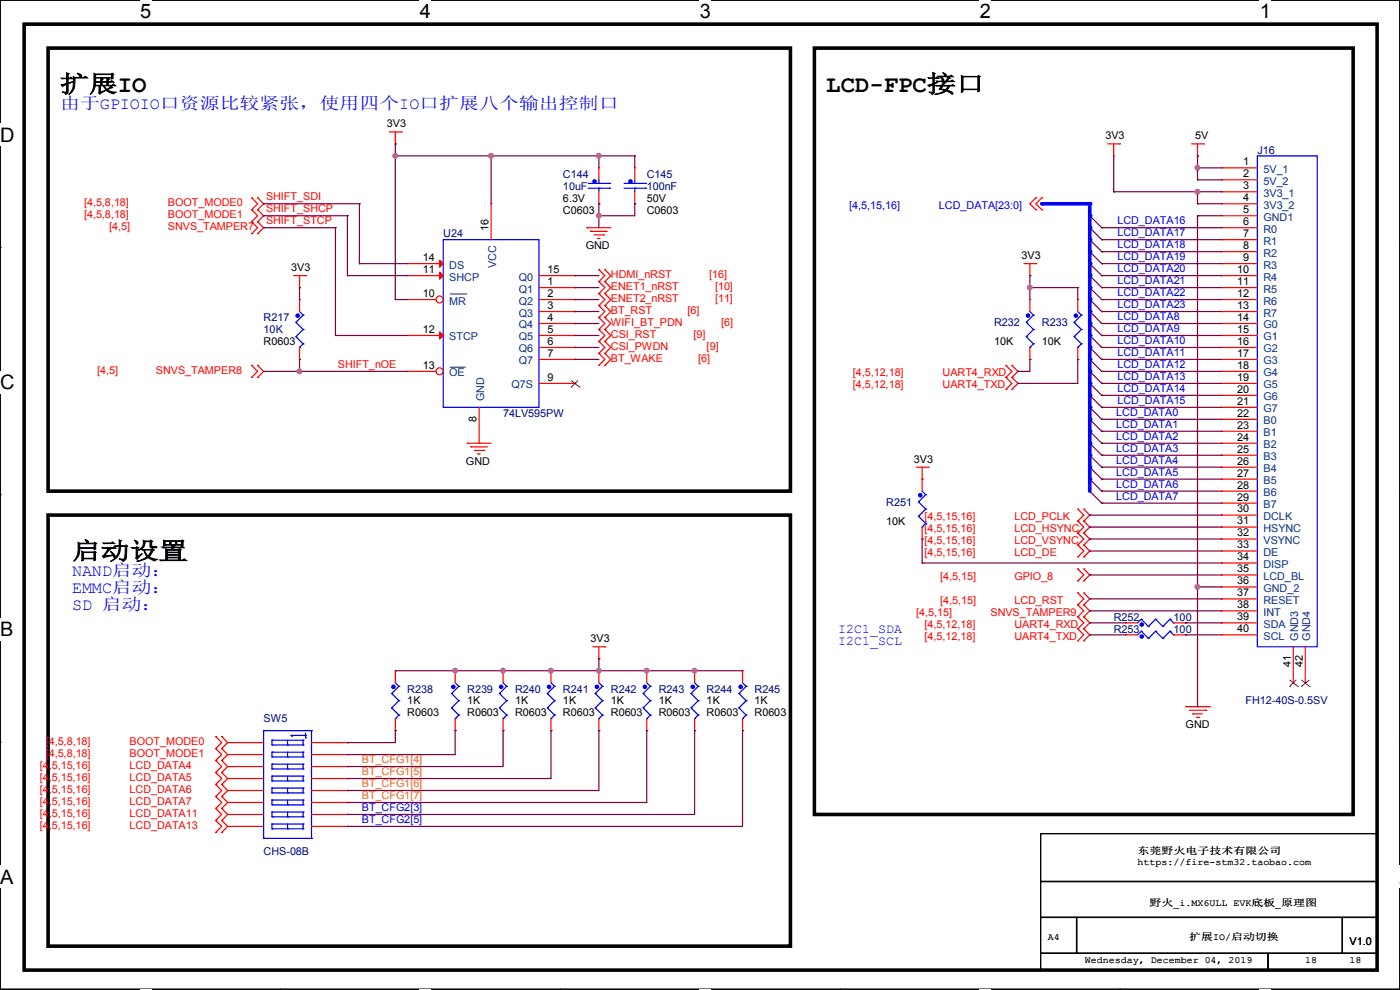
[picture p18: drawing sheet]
<svg xmlns="http://www.w3.org/2000/svg" width="297mm" height="210mm" viewBox="0 0 297 210" stroke-linecap="round" stroke-linejoin="round" font-family="sans-serif">
<defs><g id="words">
<g font-size="5.1">
<text x="12.7" y="19.6">扩展IO</text>
<text x="175.3" y="19.6">LCD-FPC接口</text>
<text x="15.3" y="118.6">启动设置</text>
</g>
<g font-size="4.2">
<text x="29.7" y="3.9">5</text>
<text x="89.1" y="3.9">4</text>
<text x="148.5" y="3.9">3</text>
<text x="207.9" y="3.9">2</text>
<text x="267.2" y="3.9">1</text>
<text x="0" y="30.1">D</text>
<text x="0" y="82.5">C</text>
<text x="0" y="135">B</text>
<text x="0" y="187.4">A</text>
<text x="297" y="187.4">A</text>
</g>
<g font-size="3.6" fill="#00f">
<text x="12.7" y="23.2">由于GPIOIO口资源比较紧张，使用四个IO口扩展八个输出控制口</text>
<text x="15.3" y="122.2">NAND启动：</text>
<text x="15.3" y="125.8">EMMC启动：</text>
<text x="15.3" y="129.3">SD 启动：</text>
</g>
<g font-size="2.8" fill="#00f">
<text x="177.8" y="134.4">I2C1_SDA</text>
<text x="177.8" y="136.9">I2C1_SCL</text>
</g>
<g font-size="2.3">
<text x="82.1" y="27">3V3</text>
<text x="234.5" y="29.5">3V3</text>
<text x="253.5" y="29.5">5V</text>
<text x="263.7" y="35.1">1</text>
<text x="263.7" y="37.6">2</text>
<text x="263.7" y="40.1">3</text>
<text x="119.4" y="42.8">6.3V</text>
<text x="119.4" y="45.3">C0603</text>
<text x="137.2" y="42.8">50V</text>
<text x="137.2" y="45.3">C0603</text>
<text x="263.7" y="42.7">4</text>
<text x="263.7" y="45.2">5</text>
<text x="263.7" y="47.8">6</text>
<text x="103.6" y="49.1" transform="rotate(-90 103.6 49.1)">16</text>
<text x="124.3" y="52.9">GND</text>
<text x="263.7" y="50.3">7</text>
<text x="263.7" y="52.8">8</text>
<text x="61.8" y="57.5">3V3</text>
<text x="89.7" y="55.4">14</text>
<text x="89.7" y="57.9">11</text>
<text x="116.1" y="57.9">15</text>
<text x="216.7" y="54.9">3V3</text>
<text x="262.4" y="57.9">10</text>
<text x="263.7" y="55.4">9</text>
<text x="89.7" y="63">10</text>
<text x="116.1" y="60.5">1</text>
<text x="116.1" y="63">2</text>
<text x="116.1" y="65.5">3</text>
<text x="262.4" y="60.5">11</text>
<text x="262.4" y="63">12</text>
<text x="262.4" y="65.5">13</text>
<text x="89.7" y="70.6">12</text>
<text x="116.1" y="70.6">5</text>
<text x="116.1" y="68.1">4</text>
<text x="262.4" y="70.6">15</text>
<text x="262.4" y="68.1">14</text>
<text x="55.9" y="73.2">R0603</text>
<text x="116.1" y="75.7">7</text>
<text x="116.1" y="73.2">6</text>
<text x="210.9" y="73.2">10K</text>
<text x="221" y="73.2">10K</text>
<text x="262.4" y="73.2">16</text>
<text x="262.4" y="75.7">17</text>
<text x="89.7" y="78.2">13</text>
<text x="116.1" y="80.8">9</text>
<text x="262.4" y="78.2">18</text>
<text x="262.4" y="80.8">19</text>
<text x="262.4" y="83.3">20</text>
<text x="101.1" y="89.4" transform="rotate(-90 101.1 89.4)">8</text>
<text x="262.4" y="85.9">21</text>
<text x="262.4" y="88.4">22</text>
<text x="262.4" y="90.9">23</text>
<text x="262.4" y="93.5">24</text>
<text x="98.9" y="98.6">GND</text>
<text x="193.9" y="98.1">3V3</text>
<text x="262.4" y="96">25</text>
<text x="262.4" y="98.6">26</text>
<text x="262.4" y="101.1">27</text>
<text x="262.4" y="103.6">28</text>
<text x="262.4" y="106.2">29</text>
<text x="188" y="111.3">10K</text>
<text x="262.4" y="108.7">30</text>
<text x="262.4" y="111.3">31</text>
<text x="262.4" y="113.8">32</text>
<text x="262.4" y="118.9">34</text>
<text x="262.4" y="116.3">33</text>
<text x="262.4" y="121.4">35</text>
<text x="262.4" y="124">36</text>
<text x="262.4" y="126.5">37</text>
<text x="262.4" y="129">38</text>
<text x="262.4" y="131.6">39</text>
<text x="125.3" y="136.2">3V3</text>
<text x="262.4" y="134.1">40</text>
<text x="273.8" y="141.5" transform="rotate(-90 273.8 141.5)">41</text>
<text x="276.4" y="141.5" transform="rotate(-90 276.4 141.5)">42</text>
<text x="86.4" y="149.4">1K</text>
<text x="99.1" y="149.4">1K</text>
<text x="109.3" y="149.4">1K</text>
<text x="119.4" y="149.4">1K</text>
<text x="129.6" y="149.4">1K</text>
<text x="139.8" y="149.4">1K</text>
<text x="149.9" y="149.4">1K</text>
<text x="160.1" y="149.4">1K</text>
<text x="86.4" y="152">R0603</text>
<text x="99.1" y="152">R0603</text>
<text x="109.3" y="152">R0603</text>
<text x="119.4" y="152">R0603</text>
<text x="129.6" y="152">R0603</text>
<text x="139.8" y="152">R0603</text>
<text x="149.9" y="152">R0603</text>
<text x="160.1" y="152">R0603</text>
<text x="251.5" y="154.5">GND</text>
<text x="286.3" y="200.5">V1.0</text>
</g>
<g font-size="2.3" fill="#000080">
<text x="266.8" y="32.6">J16</text>
<text x="119.4" y="37.7">C144</text>
<text x="119.4" y="40.2">10uF</text>
<text x="137.2" y="37.7">C145</text>
<text x="137.2" y="40.2">100nF</text>
<text x="94" y="50.4">U24</text>
<text x="55.9" y="68.2">R217</text>
<text x="55.9" y="70.7">10K</text>
<text x="210.9" y="69.2">R232</text>
<text x="221" y="69.2">R233</text>
<text x="106.7" y="88.5">74LV595PW</text>
<text x="188" y="107.3">R251</text>
<text x="236.3" y="131.7">R252</text>
<text x="249" y="131.7">100</text>
<text x="236.3" y="134.2">R253</text>
<text x="249" y="134.2">100</text>
<text x="86.4" y="146.9">R238</text>
<text x="99.1" y="146.9">R239</text>
<text x="109.3" y="146.9">R240</text>
<text x="119.4" y="146.9">R241</text>
<text x="129.6" y="146.9">R242</text>
<text x="139.8" y="146.9">R243</text>
<text x="149.9" y="146.9">R244</text>
<text x="160.1" y="146.9">R245</text>
<text x="264.2" y="149.4">FH12-40S-0.5SV</text>
<text x="55.9" y="153.2">SW5</text>
<text x="55.9" y="181.4">CHS-08B</text>
</g>
<g font-size="2.3" fill="#004080">
<text x="268" y="36.7">5V_1</text>
<text x="268" y="39.2">5V_2</text>
<text x="268" y="41.7">3V3_1</text>
<text x="268" y="44.3">3V3_2</text>
<text x="268" y="46.8">GND1</text>
<text x="268" y="49.4">R0</text>
<text x="268" y="51.9">R1</text>
<text x="95.3" y="57">DS</text>
<text x="95.3" y="59.5">SHCP</text>
<text x="105.2" y="56.9" transform="rotate(-90 105.2 56.9)">VCC</text>
<text x="110" y="59.5">Q0</text>
<text x="268" y="54.4">R2</text>
<text x="268" y="57">R3</text>
<text x="268" y="59.5">R4</text>
<text x="95.3" y="64.6">MR</text>
<text x="110" y="62.1">Q1</text>
<text x="110" y="64.6">Q2</text>
<text x="268" y="62.1">R5</text>
<text x="268" y="64.6">R6</text>
<text x="110" y="67.1">Q3</text>
<text x="110" y="69.7">Q4</text>
<text x="268" y="67.1">R7</text>
<text x="268" y="69.7">G0</text>
<text x="95.3" y="72.2">STCP</text>
<text x="110" y="77.3">Q7</text>
<text x="110" y="72.2">Q5</text>
<text x="110" y="74.8">Q6</text>
<text x="268" y="72.2">G1</text>
<text x="268" y="74.8">G2</text>
<text x="268" y="77.3">G3</text>
<text x="95.3" y="79.8">OE</text>
<text x="108.5" y="82.4">Q7S</text>
<text x="268" y="79.8">G4</text>
<text x="268" y="82.4">G5</text>
<text x="102.7" y="85.1" transform="rotate(-90 102.7 85.1)">GND</text>
<text x="268" y="84.9">G6</text>
<text x="268" y="87.5">G7</text>
<text x="268" y="90">B0</text>
<text x="268" y="92.5">B1</text>
<text x="268" y="95.1">B2</text>
<text x="268" y="97.6">B3</text>
<text x="268" y="100.2">B4</text>
<text x="268" y="102.7">B5</text>
<text x="268" y="105.2">B6</text>
<text x="268" y="107.8">B7</text>
<text x="268" y="110.3">DCLK</text>
<text x="268" y="112.9">HSYNC</text>
<text x="268" y="115.4">VSYNC</text>
<text x="268" y="117.9">DE</text>
<text x="268" y="120.5">DISP</text>
<text x="268" y="123">LCD_BL</text>
<text x="268" y="125.6">GND_2</text>
<text x="268" y="128.1">RESET</text>
<text x="268" y="130.6">INT</text>
<text x="268" y="135.7">SCL</text>
<text x="268" y="133.2">SDA</text>
<text x="275.4" y="135.9" transform="rotate(-90 275.4 135.9)">GND3</text>
<text x="278" y="135.9" transform="rotate(-90 278 135.9)">GND4</text>
</g>
<g font-size="2.3" fill="#f00">
<text x="17.8" y="43.8">[4,5,8,18]</text>
<text x="17.8" y="46.3">[4,5,8,18]</text>
<text x="35.6" y="43.8">BOOT_MODE0</text>
<text x="35.6" y="46.3">BOOT_MODE1</text>
<text x="56.4" y="42.5">SHIFT_SDI</text>
<text x="56.4" y="47.6">SHIFT_STCP</text>
<text x="56.4" y="45">SHIFT_SHCP</text>
<text x="23.2" y="48.9">[4,5]</text>
<text x="35.6" y="48.9">SNVS_TAMPER7</text>
<text x="129.6" y="59">HDMI_nRST</text>
<text x="150.4" y="59">[16]</text>
<text x="129.6" y="61.6">ENET1_nRST</text>
<text x="129.6" y="64.1">ENET2_nRST</text>
<text x="151.7" y="61.6">[10]</text>
<text x="151.7" y="64.1">[11]</text>
<text x="129.6" y="66.6">BT_RST</text>
<text x="129.6" y="69.2">WIFI_BT_PDN</text>
<text x="129.6" y="71.7">CSI_RST</text>
<text x="145.8" y="66.6">[6]</text>
<text x="147.1" y="71.7">[9]</text>
<text x="153" y="69.2">[6]</text>
<text x="129.6" y="74.3">CSI_PWDN</text>
<text x="129.6" y="76.8">BT_WAKE</text>
<text x="148.1" y="76.8">[6]</text>
<text x="149.9" y="74.3">[9]</text>
<text x="20.6" y="79.3">[4,5]</text>
<text x="33.1" y="79.3">SNVS_TAMPER8</text>
<text x="71.7" y="78.1">SHIFT_nOE</text>
<text x="180.9" y="79.8">[4,5,12,18]</text>
<text x="180.9" y="82.4">[4,5,12,18]</text>
<text x="200" y="79.8">UART4_RXD</text>
<text x="200" y="82.4">UART4_TXD</text>
<text x="196.1" y="110.3">[4,5,15,16]</text>
<text x="196.1" y="112.9">[4,5,15,16]</text>
<text x="215.2" y="110.3">LCD_PCLK</text>
<text x="215.2" y="112.9">LCD_HSYNC</text>
<text x="196.1" y="115.4">[4,5,15,16]</text>
<text x="196.1" y="117.9">[4,5,15,16]</text>
<text x="215.2" y="115.4">LCD_VSYNC</text>
<text x="215.2" y="117.9">LCD_DE</text>
<text x="199.4" y="123">[4,5,15]</text>
<text x="215.2" y="123">GPIO_8</text>
<text x="194.4" y="130.6">[4,5,15]</text>
<text x="199.4" y="128.1">[4,5,15]</text>
<text x="210.1" y="130.6">SNVS_TAMPER9</text>
<text x="215.2" y="128.1">LCD_RST</text>
<text x="196.1" y="133.2">[4,5,12,18]</text>
<text x="196.1" y="135.7">[4,5,12,18]</text>
<text x="215.2" y="133.2">UART4_RXD</text>
<text x="215.2" y="135.7">UART4_TXD</text>
<text x="9.7" y="158.1">[4,5,8,18]</text>
<text x="9.7" y="160.6">[4,5,8,18]</text>
<text x="27.5" y="158.1">BOOT_MODE0</text>
<text x="27.5" y="160.6">BOOT_MODE1</text>
<text x="8.4" y="163.2">[4,5,15,16]</text>
<text x="8.4" y="165.7">[4,5,15,16]</text>
<text x="27.5" y="163.2">LCD_DATA4</text>
<text x="27.5" y="165.7">LCD_DATA5</text>
<text x="8.4" y="168.2">[4,5,15,16]</text>
<text x="8.4" y="170.8">[4,5,15,16]</text>
<text x="8.4" y="173.3">[4,5,15,16]</text>
<text x="27.5" y="168.2">LCD_DATA6</text>
<text x="27.5" y="170.8">LCD_DATA7</text>
<text x="27.5" y="173.3">LCD_DATA11</text>
<text x="8.4" y="175.9">[4,5,15,16]</text>
<text x="27.5" y="175.9">LCD_DATA13</text>
</g>
<g font-size="2.3" fill="#00f">
<text x="180.1" y="44.3">[4,5,15,16]</text>
<text x="199.2" y="44.3">LCD_DATA[23:0]</text>
<text x="237" y="47.6">LCD_DATA16</text>
<text x="237" y="52.7">LCD_DATA18</text>
<text x="237" y="50.1">LCD_DATA17</text>
<text x="237" y="57.7">LCD_DATA20</text>
<text x="237" y="55.2">LCD_DATA19</text>
<text x="237" y="62.8">LCD_DATA22</text>
<text x="237" y="60.3">LCD_DATA21</text>
<text x="237" y="65.4">LCD_DATA23</text>
<text x="237" y="70.4">LCD_DATA9</text>
<text x="237" y="67.9">LCD_DATA8</text>
<text x="237" y="75.5">LCD_DATA11</text>
<text x="237" y="73">LCD_DATA10</text>
<text x="237" y="83.1">LCD_DATA14</text>
<text x="237" y="80.6">LCD_DATA13</text>
<text x="237" y="78.1">LCD_DATA12</text>
<text x="236.8" y="88.2">LCD_DATA0</text>
<text x="237" y="85.7">LCD_DATA15</text>
<text x="236.8" y="95.8">LCD_DATA3</text>
<text x="236.8" y="93.3">LCD_DATA2</text>
<text x="236.8" y="90.8">LCD_DATA1</text>
<text x="236.8" y="98.4">LCD_DATA4</text>
<text x="236.8" y="100.9">LCD_DATA5</text>
<text x="236.8" y="103.5">LCD_DATA6</text>
<text x="236.8" y="106">LCD_DATA7</text>
<text x="76.8" y="172">BT_CFG2[3]</text>
<text x="76.8" y="174.6">BT_CFG2[5]</text>
</g>
<g font-size="2.3" fill="#ff8000">
<text x="76.8" y="161.9">BT_CFG1[4]</text>
<text x="76.8" y="164.4">BT_CFG1[5]</text>
<text x="76.8" y="167">BT_CFG1[6]</text>
<text x="76.8" y="169.5">BT_CFG1[7]</text>
</g>
<g font-size="2">
<text x="241.3" y="183.5">https://fire-stm32.taobao.com</text>
<text x="241.3" y="181.2">东莞野火电子技术有限公司</text>
<text x="243.9" y="192.1">野火_i.MX6ULL EVK底板_原理图</text>
<text x="222.3" y="199.5">A4</text>
<text x="252.3" y="199.5">扩展IO/启动切换</text>
<text x="230.2" y="204.3">Wednesday, December 04, 2019</text>
<text x="276.9" y="204.3">18</text>
<text x="286.3" y="204.3">18</text>
</g>
</g></defs>
<path d="M0 0h297v209.8h-297z" fill="none" stroke="#000" stroke-width=".25"/>
<g fill="#fff">
<path d="M29.7 0h2.4v4.8h-2.4z"/>
<path d="M29.7 209.8h2.4v.2h-2.4z"/>
</g>
<path d="M59.4 0h.1M59.4 209.8h.1" fill="none" stroke="#000" stroke-width=".25"/>
<g fill="#fff">
<path d="M89.1 0h2.3v4.8h-2.3z"/>
<path d="M89.1 209.8h2.3v.2h-2.3z"/>
</g>
<path d="M118.8 0h.1M118.8 209.8h.1" fill="none" stroke="#000" stroke-width=".25"/>
<g fill="#fff">
<path d="M148.5 0h2.3v4.8h-2.3z"/>
<path d="M148.5 209.8h2.3v.2h-2.3z"/>
</g>
<path d="M178.2 0h.1M178.2 209.8h.1" fill="none" stroke="#000" stroke-width=".25"/>
<g fill="#fff">
<path d="M207.9 0h2.3v4.8h-2.3z"/>
<path d="M207.9 209.8h2.3v.2h-2.3z"/>
</g>
<path d="M237.6 0h.1M237.6 209.8h.1" fill="none" stroke="#000" stroke-width=".25"/>
<g fill="#fff">
<path d="M267.3 0h2.3v4.8h-2.3z"/>
<path d="M267.3 209.8h2.3v.2h-2.3z"/>
<path d="M0 26.2h3.1v4.8h-3.1z"/>
<path d="M0 78.7h3.1v4.7h-3.1z"/>
</g>
<path d="M0 52.5h.1M297 52.5h.1" fill="none" stroke="#000" stroke-width=".25"/>
<path d="M0 131.1h2.9v4.8h-2.9z" fill="#fff"/>
<path d="M0 104.9h.1M297 104.9h.1" fill="none" stroke="#000" stroke-width=".25"/>
<g fill="#fff">
<path d="M0 183.6h2.9v4.7h-2.9z"/>
<path d="M296.9 183.6h.1v4.7h-.1z"/>
</g>
<path d="M0 157.4h.1M297 157.4h.1M220.8 176.8h71.3v10.2h-71.3zM220.8 187h71.3v7.6h-71.3zM220.8 194.6h7.6v7.6h-7.6zM228.4 194.6h56.4v7.6h-56.4zM284.8 194.6h7.3v7.6h-7.3zM220.8 202.2h48.2v3.6h-48.2zM269 202.2h23.1v3.6h-23.1z" fill="none" stroke="#000" stroke-width=".25"/>
<path d="M5.1 5.1h287v200.7h-287zM10.2 10.2h157.5v94h-157.5zM172.8 10.2h114.3v162.6h-114.3zM10.2 109.3h157.5v91.4h-157.5z" fill="none" stroke="#000" stroke-width=".76"/>
<g fill="none" stroke="#f00" stroke-width=".25">
<path d="M82.6 28h2.5M83.9 30.5h.1M83.9 28v2.5M85.1 28h.1M235 30.5h2.5M236.3 33.1h.1M236.3 30.5v2.6M237.5 30.5h.1M252.8 30.5h2.5M254 33.1h.1M254 30.5v2.6M255.3 30.5h.1"/>
<path d="M259.1 35.6h.1M259.1 38.1h.1M259.1 35.6h7.6M259.1 38.1h7.6M53.4 42h.1M53.4 44.5h.1M53.4 47h.1M53.4 49.6h.1M53.4 42l1.3 1.2-1.3 1.3M53.4 44.5l1.3 1.3-1.3 1.2M53.4 47l1.3 1.3-1.3 1.3M54.7 44.5h.1"/>
<path d="M54.7 42h.1M54.7 47h.1M54.7 49.6h.1M54.7 42l1.2 1.2-1.2 1.3M54.7 44.5l1.2 1.3-1.2 1.2M54.7 47l1.2 1.3-1.2 1.3M62.3 58.5h2.5M63.5 58.5v2.5M64.8 58.5h.1M124.5 48.3h.1M124.5 48.3h5.1M125.3 49.1h.1"/>
<path d="M125.3 49.1h3.5M126 49.8h2.1M126.8 50.6h.1M126.8 50.6h.5M127 57.2h.1M127 59.7h.1M127 57.2l1.3 1.3-1.3 1.2M127 59.7l1.3 1.3-1.3 1.3M128.1 49.8h.1M128.3 57.2h.1M128.3 59.7h.1M128.3 57.2l1.3 1.3-1.3 1.2"/>
<path d="M128.3 59.7l1.3 1.3-1.3 1.3M217.2 55.9h2.6M218.5 58.5h.1M218.5 55.9v2.6M219.8 55.9h.1M219.8 42h.1M219.8 44.5h.1M219.8 42l-1.3 1.2 1.3 1.3M221 42h.1M221 44.5h.1M221 42l-1.2 1.2 1.2 1.3M259.1 40.7h.1"/>
<path d="M259.1 43.2h.1M259.1 45.8h.1M259.1 48.3h.1M259.1 50.8h.1M259.1 53.4h.1M259.1 55.9h.1M259.1 58.5h.1M259.1 48.3h7.6M259.1 58.5h7.6M259.1 55.9h7.6M259.1 40.7h7.6M259.1 43.2h7.6"/>
<path d="M259.1 45.8h7.6M259.1 50.8h7.6M259.1 53.4h7.6M53.4 77.5h.1M53.4 77.5l1.3 1.3-1.3 1.3M54.7 77.5h.1M54.7 77.5l1.2 1.3-1.2 1.3M63.5 61h.1M127 62.3h.1M127 72.4h.1M127 75h.1M127 64.8h.1"/>
<path d="M127 67.4h.1M127 69.9h.1M127 77.5h.1M127 72.4l1.3 1.3-1.3 1.3M127 62.3l1.3 1.2-1.3 1.3M127 64.8l1.3 1.3-1.3 1.3M127 67.4l1.3 1.2-1.3 1.3M127 69.9l1.3 1.3-1.3 1.2M127 75l1.3 1.2-1.3 1.3M128.3 62.3h.1M128.3 72.4h.1M128.3 75h.1"/>
<path d="M128.3 64.8h.1M128.3 67.4h.1M128.3 69.9h.1M128.3 77.5h.1M128.3 72.4l1.3 1.3-1.3 1.3M128.3 62.3l1.3 1.2-1.3 1.3M128.3 64.8l1.3 1.3-1.3 1.3M128.3 67.4l1.3 1.2-1.3 1.3M128.3 69.9l1.3 1.3-1.3 1.2M128.3 75l1.3 1.2-1.3 1.3M213.4 77.5h.1M213.4 77.5l1.3 1.3-1.3 1.3"/>
<path d="M214.7 77.5h.1M214.7 77.5l1.2 1.3-1.2 1.3M228.6 63.5h.1M228.6 76.2h.1M228.6 63.5v2.6M228.6 73.7v2.5M259.1 61h.1M259.1 63.5h.1M259.1 66.1h.1M259.1 71.2h.1M259.1 73.7h.1M259.1 76.2h.1"/>
<path d="M259.1 78.8h.1M259.1 68.6h.1M259.1 61h7.6M259.1 63.5h7.6M259.1 66.1h7.6M259.1 71.2h7.6M259.1 73.7h7.6M259.1 76.2h7.6M259.1 78.8h7.6M259.1 68.6h7.6M53.4 80.1h.1M54.7 80.1h.1"/>
<path d="M99.1 94h.1M99.1 94h5.1M99.9 94.8h.1M99.9 94.8h3.5M100.6 95.5h2.1M101.4 96.3h.1M101.4 96.3h.5M102.7 95.5h.1M194.4 99.1h2.5M195.6 99.1v5.1M196.9 99.1h.1M213.4 80.1h.1"/>
<path d="M213.4 82.6h.1M213.4 80.1l1.3 1.2-1.3 1.3M214.7 80.1h.1M214.7 82.6h.1M214.7 80.1l1.2 1.2-1.2 1.3M259.1 81.3h.1M259.1 83.9h.1M259.1 86.4h.1M259.1 88.9h.1M259.1 91.5h.1M259.1 94h.1M259.1 96.6h.1"/>
<path d="M259.1 99.1h.1M259.1 94h7.6M259.1 99.1h7.6M259.1 81.3h7.6M259.1 83.9h7.6M259.1 86.4h7.6M259.1 88.9h7.6M259.1 91.5h7.6M259.1 96.6h7.6M195.6 101.6h.1M195.6 114.3h.1M195.6 111.8v2.5"/>
<path d="M228.6 115.6h.1M228.6 113.1h.1M228.6 110.5h.1M228.6 108h.1M228.6 118.2h.1M228.6 113.1l1.3 1.2-1.3 1.3M228.6 108l1.3 1.3-1.3 1.2M228.6 110.5l1.3 1.3-1.3 1.3M228.6 115.6l1.3 1.3-1.3 1.3M229.9 113.1h.1M229.9 115.6h.1M229.9 108h.1"/>
<path d="M229.9 110.5h.1M229.9 118.2h.1M229.9 113.1l1.3 1.2-1.3 1.3M229.9 108l1.3 1.3-1.3 1.2M229.9 110.5l1.3 1.3-1.3 1.3M229.9 115.6l1.3 1.3-1.3 1.3M259.1 101.6h.1M259.1 104.2h.1M259.1 106.7h.1M259.1 109.3h.1M259.1 119.4h.1M259.1 111.8h.1"/>
<path d="M259.1 114.3h.1M259.1 116.9h.1M259.1 101.6h7.6M259.1 104.2h7.6M259.1 106.7h7.6M259.1 109.3h7.6M259.1 119.4h7.6M259.1 111.8h7.6M259.1 114.3h7.6M259.1 116.9h7.6M125.8 137.2h2.5M127 139.7h.1"/>
<path d="M127 137.2v2.5M128.3 137.2h.1M228.6 133.4h.1M228.6 130.9h.1M228.6 135.9h.1M228.6 123.2h.1M228.6 120.7h.1M228.6 128.3h.1M228.6 125.8h.1M228.6 130.9l1.3 1.2-1.3 1.3M228.6 133.4l1.3 1.3-1.3 1.2M228.6 120.7l1.3 1.3-1.3 1.2"/>
<path d="M228.6 125.8l1.3 1.2-1.3 1.3M228.6 128.3l1.3 1.3-1.3 1.3M229.9 130.9h.1M229.9 133.4h.1M229.9 135.9h.1M229.9 120.7h.1M229.9 123.2h.1M229.9 125.8h.1M229.9 128.3h.1M229.9 130.9l1.3 1.2-1.3 1.3M229.9 133.4l1.3 1.3-1.3 1.2M229.9 120.7l1.3 1.3-1.3 1.2"/>
<path d="M229.9 125.8l1.3 1.2-1.3 1.3M229.9 128.3l1.3 1.3-1.3 1.3M238.8 132.1h.1M238.8 134.7h.1M238.8 134.7h2.5M238.8 132.1h2.5M249 134.7h2.5M249 132.1h2.5M251.5 132.1h.1M251.5 134.7h.1M259.1 122h.1M259.1 124.5h.1"/>
<path d="M259.1 127h.1M259.1 129.6h.1M259.1 134.7h.1M259.1 132.1h.1M259.1 122h7.6M259.1 124.5h7.6M259.1 127h7.6M259.1 129.6h7.6M259.1 134.7h7.6M259.1 132.1h7.6M274.4 137.2v7.6M276.9 137.2v7.6"/>
<path d="M45.8 158.8h.1M45.8 156.3h.1M45.8 156.3l1.2 1.2-1.2 1.3M45.8 158.8l1.2 1.3-1.2 1.2M47 156.3h.1M47 158.8h.1M47 156.3l1.3 1.2M47 158.8l1.3 1.3M48.3 157.5h.1M48.3 157.5l-1.3 1.3M48.3 157.5h7.6M66.1 157.5h7.6"/>
<path d="M73.7 157.5h.1M83.9 142.3h.1M83.9 155h.1M83.9 142.3v2.5M83.9 152.4v2.6M96.6 142.3h.1M96.6 155h.1M96.6 142.3v2.5M96.6 152.4v2.6M127 142.3h.1M127 155h.1M127 142.3v2.5"/>
<path d="M127 152.4v2.6M137.2 142.3h.1M137.2 155h.1M137.2 142.3v2.5M137.2 152.4v2.6M147.4 142.3h.1M147.4 155h.1M147.4 142.3v2.5M147.4 152.4v2.6M251.5 149.9h5.1M252.3 150.7h3.5M253 151.4h.1"/>
<path d="M253 151.4h2.1M253.8 152.2h.5M254.3 152.2h.1M255.8 150.7h.1M256.6 149.9h.1M274.4 144.8h.1M276.9 144.8h.1M45.8 163.9h.1M45.8 161.3h.1M45.8 166.4h.1M45.8 169h.1M45.8 171.5h.1"/>
<path d="M45.8 174h.1M45.8 176.6h.1M45.8 161.3l1.2 1.3-1.2 1.3M45.8 163.9l1.2 1.2-1.2 1.3M45.8 166.4l1.2 1.3-1.2 1.3M45.8 169l1.2 1.2-1.2 1.3M45.8 171.5l1.2 1.3-1.2 1.2M45.8 174l1.2 1.3-1.2 1.3M47 161.3h.1M47 163.9h.1M47 166.4h.1M47 169h.1"/>
<path d="M47 171.5h.1M47 174h.1M47 176.6h.1M47 161.3l1.3 1.3M47 163.9l1.3 1.2M47 166.4l1.3 1.3M47 169l1.3 1.2M47 171.5l1.3 1.3M47 174l1.3 1.3M48.3 160.1h.1M48.3 162.6h.1M48.3 165.1h.1"/>
<path d="M48.3 167.7h.1M48.3 170.2h.1M48.3 172.8h.1M48.3 175.3h.1M48.3 162.6l-1.3 1.3M48.3 165.1l-1.3 1.3M48.3 167.7l-1.3 1.3M48.3 170.2l-1.3 1.3M48.3 172.8l-1.3 1.2M48.3 175.3l-1.3 1.3M48.3 160.1l-1.3 1.2M48.3 160.1h7.6"/>
<path d="M48.3 162.6h7.6M48.3 165.1h7.6M48.3 167.7h7.6M48.3 170.2h7.6M48.3 172.8h7.6M48.3 175.3h7.6M66.1 160.1h7.6M66.1 162.6h7.6M66.1 165.1h7.6M66.1 167.7h7.6M66.1 170.2h7.6M66.1 172.8h7.6"/>
<path d="M66.1 175.3h7.6M73.7 160.1h.1M73.7 162.6h.1M73.7 165.1h.1M73.7 167.7h.1M73.7 170.2h.1M73.7 172.8h.1M73.7 175.3h.1"/>
</g>
<g fill="none" stroke="#800040" stroke-width=".25">
<path d="M231.2 58.5l2.5 2.5M231.2 55.9l2.5 2.6M231.2 53.4l2.5 2.5M231.2 50.8l2.5 2.6M231.2 48.3l2.5 2.5M231.2 45.8l2.5 2.5M233.7 58.5h.1M233.7 55.9h.1M233.7 53.4h.1M233.7 50.8h.1M233.7 48.3h.1M231.2 78.8l2.5 2.5"/>
<path d="M231.2 76.2l2.5 2.6M231.2 73.7l2.5 2.5M231.2 71.2l2.5 2.5M231.2 68.6l2.5 2.6M231.2 66.1l2.5 2.5M231.2 63.5l2.5 2.6M231.2 61l2.5 2.5M233.7 78.8h.1M233.7 76.2h.1M233.7 73.7h.1M233.7 71.2h.1M233.7 68.6h.1"/>
<path d="M233.7 66.1h.1M233.7 63.5h.1M233.7 61h.1M231.2 99.1l2.5 2.5M231.2 96.6l2.5 2.5M231.2 94l2.5 2.6M231.2 91.5l2.5 2.5M231.2 88.9l2.5 2.6M231.2 86.4l2.5 2.5M231.2 83.9l2.5 2.5M231.2 81.3l2.5 2.6M233.7 99.1h.1"/>
<path d="M233.7 96.6h.1M233.7 94h.1M233.7 91.5h.1M233.7 88.9h.1M233.7 86.4h.1M233.7 83.9h.1M233.7 81.3h.1M231.2 104.2l2.5 2.5M231.2 101.6l2.5 2.6M233.7 106.7h.1M233.7 104.2h.1M233.7 101.6h.1"/>
</g>
<g fill="none" stroke="#00f" stroke-width=".25">
<path d="M266.7 33.1h12.7v104.1h-12.7zM94 50.8h20.3v35.6h-20.3zM227.9 68.4h.1M227.9 71.4h.1M227.9 68.4l1.5 1.5M227.9 71.4l1.5 1.5M228.6 73.7h.1M228.6 66.1l.8 .7M229.4 66.8h.1M229.4 69.9h.1M229.4 72.9h.1M229.4 66.8l-1.5 1.6"/>
<path d="M229.4 69.9l-1.5 1.5M229.4 72.9l-.8 .8M194.9 106.5h.1M194.9 109.5h.1M194.9 106.5l1.5 1.5M194.9 109.5l1.5 1.5M195.6 111.8h.1M195.6 104.2l.8 .7M196.4 104.9h.1M196.4 108h.1M196.4 111h.1M196.4 104.9l-1.5 1.6"/>
<path d="M196.4 108l-1.5 1.5M196.4 111l-.8 .8M242.1 131.4h.1M242.1 133.9h.1M242.1 131.4l-.8 .7M242.1 131.4l1.5 1.5M242.1 133.9l-.8 .8M242.1 133.9l1.5 1.5M243.6 132.9h.1M243.6 135.4h.1M245.2 131.4h.1M245.2 133.9h.1"/>
<path d="M245.2 131.4l-1.6 1.5M245.2 131.4l1.5 1.5M245.2 133.9l-1.6 1.5M245.2 133.9l1.5 1.5M246.7 132.9h.1M246.7 135.4h.1M248.2 131.4h.1M248.2 133.9h.1M248.2 131.4l-1.5 1.5M248.2 131.4l.8 .7M248.2 133.9l-1.5 1.5M248.2 133.9l.8 .8"/>
<path d="M249 132.1h.1M249 134.7h.1M55.9 155h.1M55.9 155v22.8M55.9 155h10.2M57.7 158h.1M57.7 157h.1M57.7 159.6h.1M57.7 157h6.6M57.7 158h6.6M57.7 157v1M57.7 159.6v1"/>
<path d="M57.7 159.6h6.6M61 158h.1M61 157v1M61 159.6v1M61.8 156h.1M61.8 156l.2 .3M61.8 156h3M64.3 157h.1M64.3 158h.1M64.3 159.6h.1M64.3 157v1M64.3 159.6v1"/>
<path d="M64.8 156h.1M64.8 156.5h.1M64.8 155.5v1M66.1 155h.1M66.1 155v22.8M83.1 147.1h.1M83.1 150.2h.1M83.1 147.1l1.5 1.5M83.1 150.2l1.5 1.5M83.9 152.4h.1M83.9 144.8l.7 .8M84.6 145.6h.1"/>
<path d="M84.6 148.6h.1M84.6 151.7h.1M84.6 145.6l-1.5 1.5M84.6 148.6l-1.5 1.6M84.6 151.7l-.7 .7M95.8 147.1h.1M95.8 150.2h.1M95.8 147.1l1.5 1.5M95.8 150.2l1.5 1.5M96.6 152.4h.1M96.6 144.8l.7 .8M97.3 145.6h.1"/>
<path d="M97.3 148.6h.1M97.3 151.7h.1M97.3 145.6l-1.5 1.5M97.3 148.6l-1.5 1.6M97.3 151.7l-.7 .7M126.3 147.1h.1M126.3 150.2h.1M126.3 147.1l1.5 1.5M126.3 150.2l1.5 1.5M127 152.4h.1M127 144.8l.8 .8M127.8 145.6h.1"/>
<path d="M127.8 148.6h.1M127.8 151.7h.1M127.8 145.6l-1.5 1.5M127.8 148.6l-1.5 1.6M127.8 151.7l-.8 .7M136.4 147.1h.1M136.4 150.2h.1M136.4 147.1l1.6 1.5M136.4 150.2l1.6 1.5M137.2 152.4h.1M137.2 144.8l.8 .8M138 145.6h.1"/>
<path d="M138 148.6h.1M138 151.7h.1M138 145.6l-1.6 1.5M138 148.6l-1.6 1.6M138 151.7l-.8 .7M146.6 147.1h.1M146.6 150.2h.1M146.6 147.1l1.5 1.5M146.6 150.2l1.5 1.5M147.4 152.4h.1M147.4 144.8l.7 .8M148.1 145.6h.1"/>
<path d="M148.1 148.6h.1M148.1 151.7h.1M148.1 145.6l-1.5 1.5M148.1 148.6l-1.5 1.6M148.1 151.7l-.7 .7M55.9 177.8h.1M55.9 177.8h10.2M57.7 160.6h.1M57.7 163.1h.1M57.7 162.1h.1M57.7 165.7h.1M57.7 164.6h.1"/>
<path d="M57.7 168.2h.1M57.7 167.2h.1M57.7 170.7h.1M57.7 169.7h.1M57.7 173.3h.1M57.7 172.3h.1M57.7 175.8h.1M57.7 174.8h.1M57.7 162.1v1M57.7 164.6v1.1M57.7 167.2v1M57.7 169.7v1"/>
<path d="M57.7 172.3v1M57.7 174.8v1M57.7 160.6h6.6M57.7 162.1h6.6M57.7 163.1h6.6M57.7 164.6h6.6M57.7 165.7h6.6M57.7 167.2h6.6M57.7 168.2h6.6M57.7 169.7h6.6M57.7 170.7h6.6M57.7 172.3h6.6"/>
<path d="M57.7 173.3h6.6M57.7 174.8h6.6M57.7 175.8h6.6M61 160.6h.1M61 163.1h.1M61 165.7h.1M61 168.2h.1M61 170.7h.1M61 173.3h.1M61 175.8h.1M61 162.1v1M61 164.6v1.1"/>
<path d="M61 167.2v1M61 169.7v1M61 172.3v1M61 174.8v1M64.3 160.6h.1M64.3 162.1h.1M64.3 163.1h.1M64.3 164.6h.1M64.3 165.7h.1M64.3 167.2h.1M64.3 168.2h.1M64.3 169.7h.1"/>
<path d="M64.3 170.7h.1M64.3 172.3h.1M64.3 173.3h.1M64.3 175.8h.1M64.3 174.8h.1M64.3 162.1v1M64.3 164.6v1.1M64.3 167.2v1M64.3 169.7v1M64.3 172.3v1M64.3 174.8v1M66.1 177.8h.1"/>
</g>
<g fill="#00f" stroke="#00f" stroke-width=".25">
<circle cx="126.6" cy="145.7" r=".36"/>
<circle cx="195.2" cy="105.1" r=".36"/>
<circle cx="228.2" cy="67" r=".36"/>
<circle cx="136.8" cy="145.7" r=".36"/>
<circle cx="96.2" cy="145.7" r=".36"/>
<circle cx="242.2" cy="132.5" r=".36"/>
<circle cx="242.2" cy="135" r=".36"/>
<circle cx="147" cy="145.7" r=".36"/>
<circle cx="83.5" cy="145.7" r=".36"/>
</g>
<path d="M273.6 145.6h.1M273.6 144.2l1.7 1.4M275 144.2l-1.4 1.4M275.3 145.6h.1M276 145.6h.1M276 144.2l1.8 1.4M277.8 145.6h.1M277.8 144.2l-1.8 1.4" fill="none" stroke="#804000" stroke-width=".21"/>
<circle cx="93.2" cy="63.5" r=".74" fill="#fff" stroke="#f00" stroke-width=".25"/>
<g fill="none" stroke="#f00" stroke-width=".25">
<path d="M86.4 55.9h.1M86.4 58.5h.1M86.4 55.9h7.6M86.4 58.5h7.6M104.2 43.2h.1M104.2 43.2v7.6M114.3 58.5h7.7M122 58.5h.1M86.4 63.5h.1M86.4 71.2h.1M86.4 63.5h6.1M86.4 71.2h7.6"/>
<path d="M114.3 63.5h7.7M114.3 61h7.7M114.3 76.2h7.7M114.3 71.2h7.7M114.3 66.1h7.7M114.3 68.6h7.7M122 61h.1M122 63.5h.1M122 76.2h.1M122 71.2h.1M122 66.1h.1M122 68.6h.1"/>
</g>
<path d="M95.4 62.4h3.6M99 62.4h.1" fill="none" stroke="#004080" stroke-width=".21"/>
<g fill="#f00" stroke="#f00" stroke-width=".25">
<path d="M93.3 55.2l.7 .7-.7 .8z"/>
<path d="M93.3 70.4l.7 .8-.7 .7z"/>
<path d="M93.3 57.7l.7 .8-.7 .7z"/>
</g>
<circle cx="93.2" cy="78.8" r=".74" fill="#fff" stroke="#f00" stroke-width=".25"/>
<g fill="none" stroke="#f00" stroke-width=".25">
<path d="M127 35.6h.1M127 35.6v2.5M134.7 35.6h.1M134.7 35.6v2.5M127 43.2h.1M127 40.7v2.5M134.7 43.2h.1M134.7 40.7v2.5M63.5 63.5h.1M63.5 76.2h.1M63.5 63.5v2.6M63.5 73.7v2.5"/>
<path d="M86.4 78.8h.1M86.4 78.8h6.1M114.3 73.7h7.7M122 73.7h.1M218.5 63.5h.1M218.5 76.2h.1M218.5 63.5v2.6M218.5 73.7v2.5M101.6 94h.1M101.6 86.4v7.6M114.3 81.3h7.7M122 81.3h.1"/>
<path d="M106.7 142.3h.1M106.7 155h.1M106.7 142.3v2.5M106.7 152.4v2.6M116.9 142.3h.1M116.9 155h.1M116.9 142.3v2.5M116.9 152.4v2.6M157.5 142.3h.1M157.5 155h.1M157.5 142.3v2.5M157.5 152.4v2.6"/>
</g>
<path d="M95.4 77.9h3.2M98.6 77.9h.1" fill="none" stroke="#004080" stroke-width=".21"/>
<path d="M121.2 82.1h.1M121.2 80.7l1.7 1.4M122.6 80.7l-1.4 1.4M122.9 82.1h.1" fill="none" stroke="#804000" stroke-width=".21"/>
<g fill="none" stroke="#00f" stroke-width=".25">
<path d="M124.8 39.9h4.5M124.8 38.9h4.5M127 39.9h.1M127 38.9h.1M127 38.1v.8M127 39.9v.8M129.3 39.9h.1M129.3 38.9h.1M132.4 39.9h4.5M132.4 38.9h4.5M134.7 39.9h.1M134.7 38.9h.1"/>
<path d="M134.7 38.1v.8M134.7 39.9v.8M136.9 39.9h.1M136.9 38.9h.1M62.8 68.4h.1M62.8 71.4h.1M62.8 68.4l1.5 1.5M62.8 71.4l1.5 1.5M63.5 73.7h.1M63.5 66.1l.8 .7M64.3 66.8h.1M64.3 69.9h.1"/>
<path d="M64.3 72.9h.1M64.3 66.8l-1.5 1.6M64.3 69.9l-1.5 1.5M64.3 72.9l-.8 .8M217.7 68.4h.1M217.7 71.4h.1M217.7 68.4l1.5 1.5M217.7 71.4l1.5 1.5M218.5 73.7h.1M218.5 66.1l.7 .7M219.2 66.8h.1M219.2 69.9h.1"/>
<path d="M219.2 72.9h.1M219.2 66.8l-1.5 1.6M219.2 69.9l-1.5 1.5M219.2 72.9l-.7 .8M106 147.1h.1M106 150.2h.1M106 147.1l1.5 1.5M106 150.2l1.5 1.5M106.7 152.4h.1M106.7 144.8l.8 .8M107.5 145.6h.1M107.5 148.6h.1"/>
<path d="M107.5 151.7h.1M107.5 145.6l-1.5 1.5M107.5 148.6l-1.5 1.6M107.5 151.7l-.8 .7M116.1 147.1h.1M116.1 150.2h.1M116.1 147.1l1.5 1.5M116.1 150.2l1.5 1.5M116.9 152.4h.1M116.9 144.8l.7 .8M117.6 145.6h.1M117.6 148.6h.1"/>
<path d="M117.6 151.7h.1M117.6 145.6l-1.5 1.5M117.6 148.6l-1.5 1.6M117.6 151.7l-.7 .7M156.8 147.1h.1M156.8 150.2h.1M156.8 147.1l1.5 1.5M156.8 150.2l1.5 1.5M157.5 152.4h.1M157.5 144.8l.8 .8M158.3 145.6h.1M158.3 148.6h.1"/>
<path d="M158.3 151.7h.1M158.3 145.6l-1.5 1.5M158.3 148.6l-1.5 1.6M158.3 151.7l-.8 .7"/>
</g>
<g fill="#00f" stroke="#00f" stroke-width=".25">
<circle cx="63.1" cy="67" r=".36"/>
<circle cx="126.1" cy="38.5" r=".36"/>
<circle cx="106.3" cy="145.7" r=".36"/>
<circle cx="157.1" cy="145.7" r=".36"/>
<circle cx="133.8" cy="38.5" r=".36"/>
<circle cx="218.1" cy="67" r=".36"/>
<circle cx="116.5" cy="145.7" r=".36"/>
</g>
<g fill="none" stroke="#800040" stroke-width=".25">
<path d="M83.9 33.1h.1M83.9 30.5h.1M83.9 33.1h50.8M83.9 30.5v33M104.2 33.1h.1M104.2 33.1v10.1M127 33.1h.1M127 33.1v2.5M134.7 33.1h.1M134.7 33.1v2.5M55.9 43.2h.1M55.9 48.3h.1"/>
<path d="M55.9 45.8h.1M55.9 43.2h20.3M55.9 48.3h15.3M55.9 45.8h17.8M122 58.5h.1M122 58.5h5M127 43.2h.1M127 45.8h.1M127 43.2v5.1M134.7 43.2h.1M134.7 43.2v2.6h-7.7M55.9 78.8h.1"/>
<path d="M55.9 78.8h30.5M63.5 76.2h.1M63.5 78.8h.1M63.5 61h.1M63.5 61v2.5M63.5 76.2v2.6M83.9 63.5h.1M83.9 63.5h2.5M122 61h.1M122 63.5h.1M122 66.1h.1M122 71.2h.1"/>
<path d="M122 73.7h.1M122 68.6h.1M122 76.2h.1M122 61h5M122 63.5h5M122 66.1h5M122 71.2h5M122 73.7h5M122 68.6h5M122 76.2h5"/>
</g>
<g fill="#f0f" stroke="#f0f" stroke-width=".25">
<circle cx="127" cy="33" r=".49"/>
<circle cx="104.2" cy="33" r=".49"/>
<circle cx="127" cy="45.7" r=".49"/>
<circle cx="63.5" cy="78.8" r=".49"/>
<circle cx="83.8" cy="33" r=".49"/>
</g>
<path d="M231.2 63.5v2.6" fill="none" stroke="#00f" stroke-width=".76"/>
<circle cx="231.2" cy="63.5" r=".38" fill="#00f"/>
<path d="M231.2 43.2v2.6" fill="none" stroke="#00f" stroke-width=".76"/>
<circle cx="231.2" cy="43.2" r=".38" fill="#00f"/>
<g fill="none" stroke="#800040" stroke-width=".25">
<path d="M254 38.1h.1M254 33.1h.1M254 35.6h.1M254 38.1h5.1M254 33.1v5M254 35.6h5.1M236.3 40.7h.1M236.3 40.7h22.8M254 45.8h.1M254 43.2h.1M254 40.7h.1M254 45.8h5.1"/>
<path d="M254 40.7v2.5M254 43.2h5.1M231.2 134.7h.1M231.2 134.7h7.6M251.5 134.7h.1M251.5 134.7h7.6"/>
</g>
<g fill="#f0f" stroke="#f0f" stroke-width=".25">
<circle cx="254" cy="35.6" r=".49"/>
<circle cx="254" cy="40.7" r=".49"/>
</g>
<path d="M221 43.2h10.2" fill="none" stroke="#00f" stroke-width=".76"/>
<circle cx="221" cy="43.2" r=".38" fill="#00f"/>
<g fill="none" stroke="#800040" stroke-width=".25">
<path d="M233.7 88.9h.1M233.7 99.1h.1M233.7 96.6h.1M233.7 94h.1M233.7 91.5h.1M233.7 88.9h25.4M233.7 99.1h25.4M233.7 96.6h25.4M233.7 94h25.4M233.7 91.5h25.4M195.6 119.4h.1M195.6 119.4h63.5"/>
<path d="M233.7 101.6h.1M233.7 104.2h.1M233.7 101.6h25.4M233.7 104.2h25.4M231.2 122h.1M231.2 122h27.9"/>
</g>
<path d="M231.2 91.5v2.5" fill="none" stroke="#00f" stroke-width=".76"/>
<circle cx="231.2" cy="91.5" r=".38" fill="#00f"/>
<path d="M231.2 86.4v2.5" fill="none" stroke="#00f" stroke-width=".76"/>
<circle cx="231.2" cy="86.4" r=".38" fill="#00f"/>
<path d="M231.2 101.6v2.6" fill="none" stroke="#00f" stroke-width=".76"/>
<circle cx="231.2" cy="101.6" r=".38" fill="#00f"/>
<path d="M231.2 99.1v2.5" fill="none" stroke="#00f" stroke-width=".76"/>
<circle cx="231.2" cy="99.1" r=".38" fill="#00f"/>
<path d="M231.2 96.6v2.5" fill="none" stroke="#00f" stroke-width=".76"/>
<circle cx="231.2" cy="96.6" r=".38" fill="#00f"/>
<path d="M231.2 94v2.6" fill="none" stroke="#00f" stroke-width=".76"/>
<circle cx="231.2" cy="94" r=".38" fill="#00f"/>
<path d="M231.2 88.9v2.6" fill="none" stroke="#00f" stroke-width=".76"/>
<circle cx="231.2" cy="88.9" r=".38" fill="#00f"/>
<g fill="none" stroke="#800040" stroke-width=".25">
<path d="M233.7 78.8h.1M233.7 76.2h.1M233.7 73.7h.1M233.7 71.2h.1M233.7 68.6h.1M233.7 78.8h25.4M233.7 76.2h25.4M233.7 73.7h25.4M233.7 71.2h25.4M233.7 68.6h25.4M233.7 83.9h.1M233.7 81.3h.1"/>
<path d="M233.7 86.4h.1M233.7 83.9h25.4M233.7 81.3h25.4M233.7 86.4h25.4M233.7 106.7h.1M233.7 106.7h25.4"/>
</g>
<path d="M231.2 83.9v2.5" fill="none" stroke="#00f" stroke-width=".76"/>
<circle cx="231.2" cy="83.9" r=".38" fill="#00f"/>
<path d="M231.2 81.3v2.6" fill="none" stroke="#00f" stroke-width=".76"/>
<circle cx="231.2" cy="81.3" r=".38" fill="#00f"/>
<path d="M231.2 78.8v2.5" fill="none" stroke="#00f" stroke-width=".76"/>
<circle cx="231.2" cy="78.8" r=".38" fill="#00f"/>
<path d="M231.2 76.2v2.6" fill="none" stroke="#00f" stroke-width=".76"/>
<circle cx="231.2" cy="76.2" r=".38" fill="#00f"/>
<path d="M231.2 73.7v2.5" fill="none" stroke="#00f" stroke-width=".76"/>
<circle cx="231.2" cy="73.7" r=".38" fill="#00f"/>
<path d="M231.2 71.2v2.5" fill="none" stroke="#00f" stroke-width=".76"/>
<circle cx="231.2" cy="71.2" r=".38" fill="#00f"/>
<path d="M231.2 68.6v2.6" fill="none" stroke="#00f" stroke-width=".76"/>
<circle cx="231.2" cy="68.6" r=".38" fill="#00f"/>
<path d="M231.2 66.1v2.5" fill="none" stroke="#00f" stroke-width=".76"/>
<circle cx="231.2" cy="66.1" r=".38" fill="#00f"/>
<g fill="none" stroke="#800040" stroke-width=".25">
<path d="M233.7 58.5h.1M233.7 55.9h.1M233.7 53.4h.1M233.7 50.8h.1M233.7 48.3h.1M233.7 58.5h25.4M233.7 55.9h25.4M233.7 53.4h25.4M233.7 50.8h25.4M233.7 48.3h25.4M233.7 63.5h.1M233.7 61h.1"/>
<path d="M233.7 66.1h.1M233.7 63.5h25.4M233.7 61h25.4M233.7 66.1h25.4"/>
</g>
<path d="M231.2 50.8v2.6" fill="none" stroke="#00f" stroke-width=".76"/>
<circle cx="231.2" cy="50.8" r=".38" fill="#00f"/>
<path d="M231.2 48.3v2.5" fill="none" stroke="#00f" stroke-width=".76"/>
<circle cx="231.2" cy="48.3" r=".38" fill="#00f"/>
<path d="M231.2 45.8v2.5" fill="none" stroke="#00f" stroke-width=".76"/>
<circle cx="231.2" cy="45.8" r=".38" fill="#00f"/>
<path d="M231.2 61v2.5" fill="none" stroke="#00f" stroke-width=".76"/>
<circle cx="231.2" cy="61" r=".38" fill="#00f"/>
<path d="M231.2 58.5v2.5" fill="none" stroke="#00f" stroke-width=".76"/>
<circle cx="231.2" cy="58.5" r=".38" fill="#00f"/>
<path d="M231.2 55.9v2.6" fill="none" stroke="#00f" stroke-width=".76"/>
<circle cx="231.2" cy="55.9" r=".38" fill="#00f"/>
<path d="M231.2 53.4v2.5" fill="none" stroke="#00f" stroke-width=".76"/>
<circle cx="231.2" cy="53.4" r=".38" fill="#00f"/>
<g fill="none" stroke="#800040" stroke-width=".25">
<path d="M236.3 33.1v7.6M71.2 48.3h.1M71.2 48.3v22.9M73.7 45.8h.1M73.7 58.5h.1M73.7 45.8v12.7M73.7 58.5h12.7M76.2 43.2h.1M76.2 55.9h.1M76.2 43.2v12.7M76.2 55.9h10.2M218.5 58.5h.1"/>
<path d="M218.5 58.5v5M236.3 40.7h.1M254 45.8h.1M254 45.8v104.1M71.2 71.2h.1M71.2 71.2h15.2M215.9 78.8h.1M218.5 76.2h.1M218.5 61h.1M218.5 76.2v2.6h-2.6M218.5 61h10.1M228.6 76.2h.1"/>
<path d="M228.6 61h.1M228.6 61v2.5M228.6 76.2v5.1h-12.7M215.9 81.3h.1M195.6 114.3h.1M195.6 114.3v5.1M231.2 109.3h.1M231.2 111.8h.1M231.2 114.3h.1M231.2 116.9h.1M231.2 109.3h27.9M231.2 111.8h27.9"/>
<path d="M231.2 114.3h27.9M231.2 116.9h27.9M127 139.7h.1M127 139.7v2.6M231.2 127h.1M231.2 129.6h.1M231.2 132.1h.1M231.2 127h27.9M231.2 129.6h27.9M231.2 132.1h7.6M251.5 132.1h.1M251.5 132.1h7.6"/>
<path d="M254 124.5h.1M254 124.5h5.1M73.7 157.5h.1M83.9 142.3h.1M83.9 155h.1M83.9 155v2.5h-10.2M83.9 142.3h73.6M96.6 142.3h.1M96.6 155h.1M96.6 155v5.1h-22.9M106.7 142.3h.1M106.7 155h.1"/>
<path d="M106.7 155v7.6h-33M116.9 142.3h.1M116.9 155h.1M116.9 155v10.1h-43.2M127 155h.1M127 142.3h.1M127 155v12.7h-53.3M137.2 142.3h.1M137.2 155h.1M137.2 155v15.2h-63.5M147.4 142.3h.1M147.4 155h.1"/>
<path d="M147.4 155v17.8h-73.7M157.5 155h.1M157.5 155v20.3h-83.8M254 149.9h.1M73.7 162.6h.1M73.7 170.2h.1M73.7 172.8h.1M73.7 165.1h.1M73.7 167.7h.1M73.7 175.3h.1M73.7 160.1h.1"/>
</g>
<g fill="#f0f" stroke="#f0f" stroke-width=".25">
<circle cx="254" cy="124.5" r=".49"/>
<circle cx="218.5" cy="61" r=".49"/>
<circle cx="96.5" cy="142.3" r=".49"/>
<circle cx="147.3" cy="142.3" r=".49"/>
<circle cx="116.9" cy="142.3" r=".49"/>
<circle cx="106.7" cy="142.3" r=".49"/>
<circle cx="137.2" cy="142.3" r=".49"/>
<circle cx="127" cy="142.3" r=".49"/>
<circle cx="127" cy="33" r=".49"/>
<circle cx="104.2" cy="33" r=".49"/>
<circle cx="127" cy="45.7" r=".49"/>
<circle cx="63.5" cy="78.8" r=".49"/>
<circle cx="83.8" cy="33" r=".49"/>
<circle cx="254" cy="35.6" r=".49"/>
<circle cx="254" cy="40.7" r=".49"/>
</g>
<use href="#words"/>
</svg>
